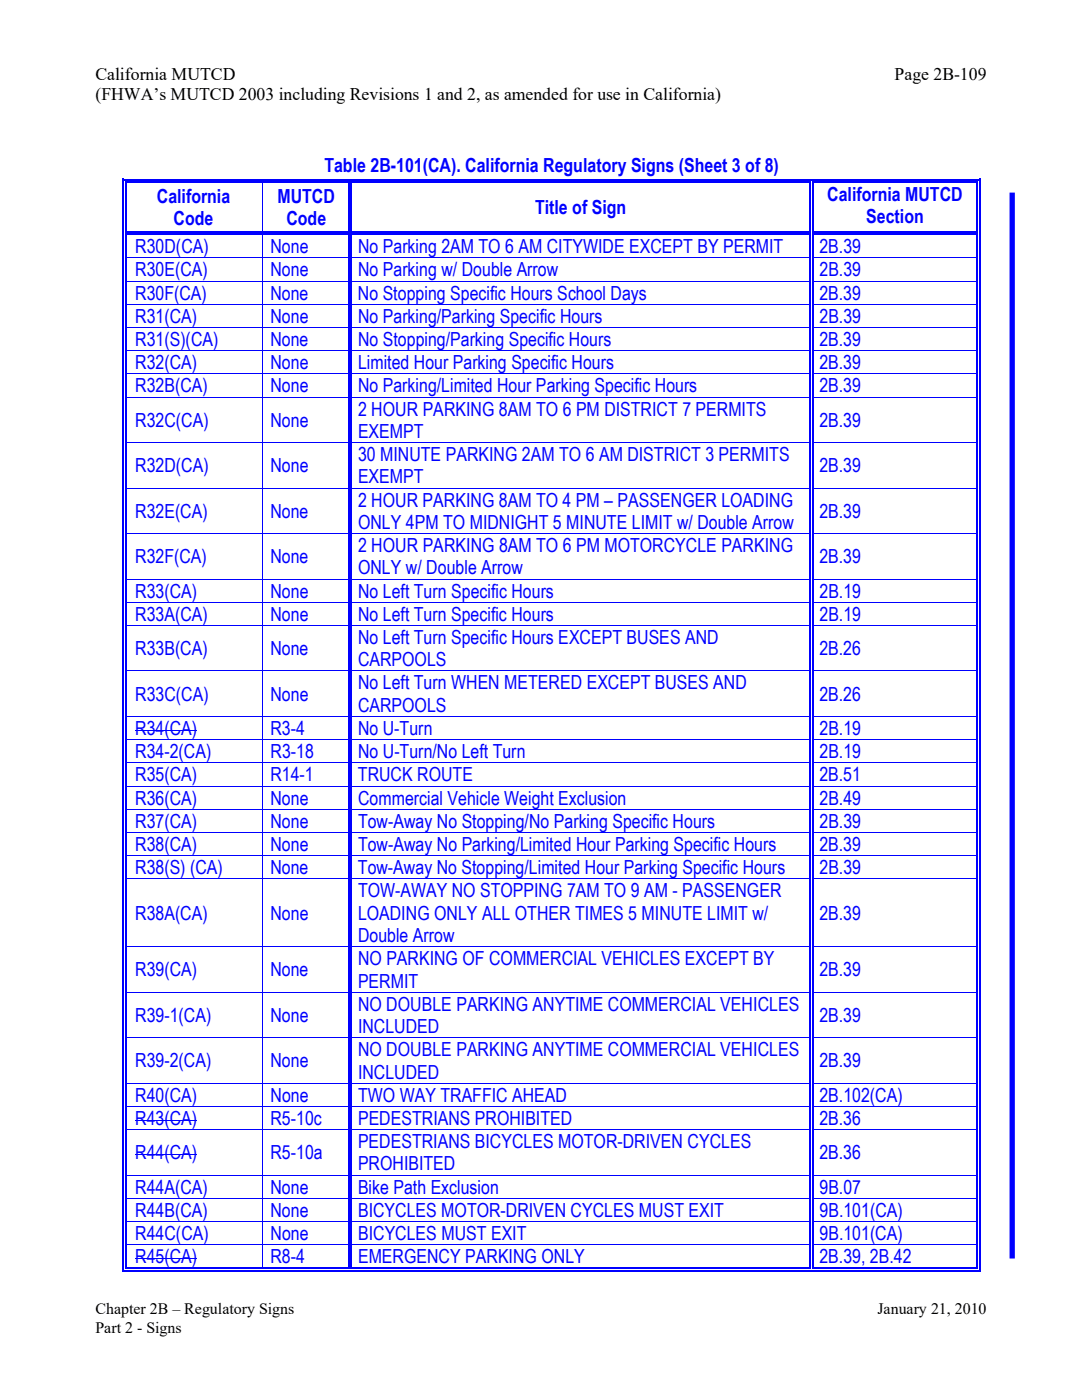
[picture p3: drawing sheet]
<svg xmlns="http://www.w3.org/2000/svg" width="216mm" height="279mm" viewBox="0 0 216 279" stroke-linecap="round" stroke-linejoin="round" font-family="sans-serif">
<defs><g id="words">
<g font-size="3.9" fill="#00f">
<text x="64.7" y="34.3">Table 2B-101(CA). California Regulatory Signs (Sheet 3 of 8)</text>
<text x="31.3" y="40.5">California</text>
<text x="55.4" y="40.5">MUTCD</text>
<text x="165.1" y="40.1">California MUTCD</text>
<text x="34.6" y="44.9">Code</text>
<text x="57.1" y="44.9">Code</text>
<text x="106.8" y="42.7">Title of Sign</text>
<text x="172.8" y="44.6">Section</text>
<text x="27" y="50.5">R30D(CA)</text>
<text x="54" y="50.5">None</text>
<text x="71.5" y="50.5">No Parking 2AM TO 6 AM CITYWIDE EXCEPT BY PERMIT</text>
<text x="163.5" y="50.5">2B.39</text>
<text x="27" y="55.2">R30E(CA)</text>
<text x="27" y="59.8">R30F(CA)</text>
<text x="54" y="59.8">None</text>
<text x="54" y="55.2">None</text>
<text x="71.4" y="59.8">No Stopping Specific Hours School Days</text>
<text x="71.4" y="55.2">No Parking w/ Double Arrow</text>
<text x="163.5" y="59.8">2B.39</text>
<text x="163.5" y="55.2">2B.39</text>
<text x="27" y="64.4">R31(CA)</text>
<text x="54" y="64.4">None</text>
<text x="71.5" y="64.4">No Parking/Parking Specific Hours</text>
<text x="163.5" y="64.4">2B.39</text>
<text x="27" y="69">R31(S)(CA)</text>
<text x="54" y="69">None</text>
<text x="71.4" y="69">No Stopping/Parking Specific Hours</text>
<text x="163.5" y="69">2B.39</text>
<text x="27" y="73.7">R32(CA)</text>
<text x="54" y="73.7">None</text>
<text x="71.4" y="73.7">Limited Hour Parking Specific Hours</text>
<text x="163.5" y="73.7">2B.39</text>
<text x="27" y="78.3">R32B(CA)</text>
<text x="54" y="78.3">None</text>
<text x="71.4" y="83">2 HOUR PARKING 8AM TO 6 PM DISTRICT 7 PERMITS</text>
<text x="71.4" y="78.3">No Parking/Limited Hour Parking Specific Hours</text>
<text x="163.5" y="78.3">2B.39</text>
<text x="27" y="85.2">R32C(CA)</text>
<text x="54" y="85.2">None</text>
<text x="71.4" y="87.4">EXEMPT</text>
<text x="163.5" y="85.2">2B.39</text>
<text x="27" y="94.3">R32D(CA)</text>
<text x="54" y="94.3">None</text>
<text x="71.4" y="92">30 MINUTE PARKING 2AM TO 6 AM DISTRICT 3 PERMITS</text>
<text x="163.5" y="94.3">2B.39</text>
<text x="71.4" y="96.5">EXEMPT</text>
<text x="71.4" y="101.1">2 HOUR PARKING 8AM TO 4 PM – PASSENGER LOADING</text>
<text x="27" y="103.3">R32E(CA)</text>
<text x="54" y="103.3">None</text>
<text x="71.4" y="105.6">ONLY 4PM TO MIDNIGHT 5 MINUTE LIMIT w/ Double Arrow</text>
<text x="163.5" y="103.3">2B.39</text>
<text x="27" y="112.4">R32F(CA)</text>
<text x="54" y="112.4">None</text>
<text x="71.4" y="110.2">2 HOUR PARKING 8AM TO 6 PM MOTORCYCLE PARKING</text>
<text x="163.5" y="112.4">2B.39</text>
<text x="27" y="119.3">R33(CA)</text>
<text x="54" y="119.3">None</text>
<text x="71.4" y="114.6">ONLY w/ Double Arrow</text>
<text x="71.5" y="119.3">No Left Turn Specific Hours</text>
<text x="163.5" y="119.3">2B.19</text>
<text x="27" y="123.9">R33A(CA)</text>
<text x="54" y="123.9">None</text>
<text x="71.5" y="123.9">No Left Turn Specific Hours</text>
<text x="163.5" y="123.9">2B.19</text>
<text x="27" y="130.7">R33B(CA)</text>
<text x="54" y="130.7">None</text>
<text x="71.4" y="128.5">No Left Turn Specific Hours EXCEPT BUSES AND</text>
<text x="163.5" y="130.7">2B.26</text>
<text x="71.4" y="133">CARPOOLS</text>
<text x="71.4" y="137.6">No Left Turn WHEN METERED EXCEPT BUSES AND</text>
<text x="27" y="139.8">R33C(CA)</text>
<text x="54" y="139.8">None</text>
<text x="71.4" y="142.1">CARPOOLS</text>
<text x="163.5" y="139.8">2B.26</text>
<text x="27" y="146.7">R34(CA)</text>
<text x="54" y="146.7">R3-4</text>
<text x="71.4" y="146.7">No U-Turn</text>
<text x="163.5" y="146.7">2B.19</text>
<text x="27" y="151.3">R34-2(CA)</text>
<text x="27" y="156">R35(CA)</text>
<text x="54" y="156">R14-1</text>
<text x="54" y="151.3">R3-18</text>
<text x="71.4" y="156">TRUCK ROUTE</text>
<text x="71.5" y="151.3">No U-Turn/No Left Turn</text>
<text x="163.5" y="156">2B.51</text>
<text x="163.5" y="151.3">2B.19</text>
<text x="27" y="160.6">R36(CA)</text>
<text x="54" y="160.6">None</text>
<text x="71.5" y="160.6">Commercial Vehicle Weight Exclusion</text>
<text x="163.5" y="160.6">2B.49</text>
<text x="27" y="165.2">R37(CA)</text>
<text x="54" y="165.2">None</text>
<text x="71.5" y="165.2">Tow-Away No Stopping/No Parking Specific Hours</text>
<text x="163.5" y="165.2">2B.39</text>
<text x="27" y="169.8">R38(CA)</text>
<text x="54" y="169.8">None</text>
<text x="71.5" y="169.8">Tow-Away No Parking/Limited Hour Parking Specific Hours</text>
<text x="163.5" y="169.8">2B.39</text>
<text x="27" y="174.5">R38(S) (CA)</text>
<text x="54" y="174.5">None</text>
<text x="71.4" y="174.5">Tow-Away No Stopping/Limited Hour Parking Specific Hours</text>
<text x="71.4" y="179.1">TOW-AWAY NO STOPPING 7AM TO 9 AM - PASSENGER</text>
<text x="163.5" y="174.5">2B.39</text>
<text x="27" y="183.5">R38A(CA)</text>
<text x="54" y="183.5">None</text>
<text x="71.4" y="183.6">LOADING ONLY ALL OTHER TIMES 5 MINUTE LIMIT w/</text>
<text x="163.5" y="183.5">2B.39</text>
<text x="71.4" y="188">Double Arrow</text>
<text x="27" y="194.9">R39(CA)</text>
<text x="54" y="194.9">None</text>
<text x="71.4" y="192.6">NO PARKING OF COMMERCIAL VEHICLES EXCEPT BY</text>
<text x="71.4" y="197.1">PERMIT</text>
<text x="163.5" y="194.9">2B.39</text>
<text x="27" y="203.9">R39-1(CA)</text>
<text x="54" y="203.9">None</text>
<text x="71.4" y="201.7">NO DOUBLE PARKING ANYTIME COMMERCIAL VEHICLES</text>
<text x="163.5" y="203.9">2B.39</text>
<text x="71.4" y="206.2">INCLUDED</text>
<text x="27" y="213">R39-2(CA)</text>
<text x="54" y="213">None</text>
<text x="71.4" y="210.8">NO DOUBLE PARKING ANYTIME COMMERCIAL VEHICLES</text>
<text x="71.4" y="215.2">INCLUDED</text>
<text x="163.5" y="213">2B.39</text>
<text x="27" y="219.9">R40(CA)</text>
<text x="54" y="219.9">None</text>
<text x="71.5" y="219.9">TWO WAY TRAFFIC AHEAD</text>
<text x="163.5" y="219.9">2B.102(CA)</text>
<text x="27" y="224.5">R43(CA)</text>
<text x="54" y="224.5">R5-10c</text>
<text x="71.4" y="224.5">PEDESTRIANS PROHIBITED</text>
<text x="163.5" y="224.5">2B.36</text>
<text x="27" y="231.4">R44(CA)</text>
<text x="54" y="231.4">R5-10a</text>
<text x="71.4" y="229.1">PEDESTRIANS BICYCLES MOTOR-DRIVEN CYCLES</text>
<text x="71.4" y="233.6">PROHIBITED</text>
<text x="163.5" y="231.4">2B.36</text>
<text x="27" y="238.2">R44A(CA)</text>
<text x="54" y="238.2">None</text>
<text x="71.4" y="238.2">Bike Path Exclusion</text>
<text x="163.5" y="238.2">9B.07</text>
<text x="27" y="242.8">R44B(CA)</text>
<text x="54" y="242.8">None</text>
<text x="71.4" y="242.8">BICYCLES MOTOR-DRIVEN CYCLES MUST EXIT</text>
<text x="163.5" y="242.8">9B.101(CA)</text>
<text x="27" y="247.5">R44C(CA)</text>
<text x="54" y="247.5">None</text>
<text x="71.5" y="247.5">BICYCLES MUST EXIT</text>
<text x="163.5" y="247.5">9B.101(CA)</text>
<text x="27" y="252.1">R45(CA)</text>
<text x="54" y="252.1">R8-4</text>
<text x="71.5" y="252.1">EMERGENCY PARKING ONLY</text>
<text x="163.5" y="252.1">2B.39, 2B.42</text>
</g>
<g font-size="3.5">
<text x="19" y="15.9">California MUTCD</text>
<text x="178.5" y="15.9">Page 2B-109</text>
<text x="19" y="20">(FHWA’s MUTCD 2003 including Revisions 1 and 2, as amended for use in California)</text>
</g>
<g font-size="3.2">
<text x="19" y="262.3">Chapter 2B – Regulatory Signs</text>
<text x="175.1" y="262.3">January 21, 2010</text>
<text x="19" y="265.9">Part 2 - Signs</text>
</g>
</g></defs>
<g fill="#00f">
<path d="M24.5 35.7h.2v.8h-.2z"/>
<path d="M24.5 35.7h.8v.3h-.8z"/>
<path d="M25 36.2h.3v.3h-.3z"/>
<path d="M25.3 35.7h.7v.3h-.7z"/>
<path d="M25.3 36.2h.7v.3h-.7z"/>
</g>
<path d="M26 35.8h26.3M26 36.3h26.3" fill="none" stroke="#00f" stroke-width=".25"/>
<g fill="#00f">
<path d="M52.3 36.5h.2z"/>
<path d="M52.3 35.7h.8v.3h-.8z"/>
<path d="M52.3 36.2h.8v.3h-.8z"/>
</g>
<path d="M53.1 35.8h16.4M53.1 36.3h16.4" fill="none" stroke="#00f" stroke-width=".25"/>
<g fill="#00f">
<path d="M70 36.5h.2z"/>
<path d="M69.5 36.5h.2z"/>
<path d="M69.5 35.7h.7v.3h-.7z"/>
<path d="M69.5 36.2h.2v.3h-.2z"/>
<path d="M70 36.2h.2v.3h-.2z"/>
</g>
<path d="M70.2 35.8h91.3M70.2 36.3h91.3" fill="none" stroke="#00f" stroke-width=".25"/>
<g fill="#00f">
<path d="M162.1 36.5h.2z"/>
<path d="M161.5 36.5h.3z"/>
<path d="M161.5 35.7h.8v.3h-.8z"/>
<path d="M161.5 36.2h.3v.3h-.3z"/>
<path d="M162.1 36.2h.2v.3h-.2z"/>
</g>
<path d="M162.3 35.8h32.6M162.3 36.3h32.6" fill="none" stroke="#00f" stroke-width=".25"/>
<g fill="#00f">
<path d="M195.4 35.7h.2v.8h-.2z"/>
<path d="M194.9 35.7h.7v.3h-.7z"/>
<path d="M194.9 36.2h.2v.3h-.2z"/>
</g>
<path d="M24.6 36.5v9.6M25.1 36.5v9.6M69.6 36.5v9.6M70.1 36.5v9.6M161.7 36.5v9.6M162.2 36.5v9.6M195 36.5v9.6M195.5 36.5v9.6" fill="none" stroke="#00f" stroke-width=".25"/>
<path d="M52.4 36.5v9.6" fill="none" stroke="#00f" stroke-width=".2"/>
<g fill="#00f">
<path d="M25 46.9h.3z"/>
<path d="M24.5 46.1h.2v.8h-.2z"/>
<path d="M25 46.1h.3v.3h-.3z"/>
<path d="M25 46.6h.3v.3h-.3z"/>
</g>
<path d="M25.3 46.2h27M25.3 46.8h27" fill="none" stroke="#00f" stroke-width=".25"/>
<g fill="#00f">
<path d="M52.3 46.9h.2z"/>
<path d="M52.3 46.1h.8v.3h-.8z"/>
<path d="M52.3 46.6h.8v.3h-.8z"/>
</g>
<path d="M53.1 46.2h16.4M53.1 46.8h16.4" fill="none" stroke="#00f" stroke-width=".25"/>
<g fill="#00f">
<path d="M70 46.9h.2z"/>
<path d="M69.5 46.9h.2z"/>
<path d="M69.5 46.1h.2v.3h-.2z"/>
<path d="M69.5 46.6h.2v.3h-.2z"/>
<path d="M70 46.1h.2v.3h-.2z"/>
<path d="M70 46.6h.2v.3h-.2z"/>
</g>
<path d="M70.2 46.2h91.3M70.2 46.8h91.3" fill="none" stroke="#00f" stroke-width=".25"/>
<g fill="#00f">
<path d="M162.1 46.9h.2z"/>
<path d="M161.5 46.9h.3z"/>
<path d="M161.5 46.1h.3v.3h-.3z"/>
<path d="M161.5 46.6h.3v.3h-.3z"/>
<path d="M162.1 46.1h.2v.3h-.2z"/>
<path d="M162.1 46.6h.2v.3h-.2z"/>
</g>
<path d="M162.3 46.2h32.6M162.3 46.8h32.6" fill="none" stroke="#00f" stroke-width=".25"/>
<g fill="#00f">
<path d="M195.4 46.9h.2z"/>
<path d="M194.9 46.9h.2z"/>
<path d="M194.9 46.1h.2v.3h-.2z"/>
<path d="M194.9 46.6h.2v.3h-.2z"/>
<path d="M195.4 46.1h.2v.8h-.2z"/>
</g>
<path d="M24.6 46.9v4.5M25.1 46.9v4.5M69.6 46.9v4.5M70.1 46.9v4.5M161.7 46.9v4.5M162.2 46.9v4.5M195 46.9v4.5M195.5 46.9v4.5" fill="none" stroke="#00f" stroke-width=".25"/>
<path d="M52.4 46.9v4.5" fill="none" stroke="#00f" stroke-width=".2"/>
<g fill="#00f">
<path d="M25 51.4h.3v.1h-.3z"/>
<path d="M24.5 51.4h.2v.1h-.2z"/>
</g>
<path d="M25.3 51.5h44.2" fill="none" stroke="#00f" stroke-width=".2"/>
<g fill="#00f">
<path d="M70 51.4h.2v.1h-.2z"/>
<path d="M69.5 51.4h.2v.1h-.2z"/>
</g>
<path d="M70.2 51.5h91.3" fill="none" stroke="#00f" stroke-width=".2"/>
<g fill="#00f">
<path d="M162.1 51.4h.2v.1h-.2z"/>
<path d="M161.5 51.4h.3v.1h-.3z"/>
</g>
<path d="M162.3 51.5h32.6" fill="none" stroke="#00f" stroke-width=".2"/>
<g fill="#00f">
<path d="M195.4 51.4h.2v.1h-.2z"/>
<path d="M194.9 51.4h.2v.1h-.2z"/>
</g>
<path d="M24.6 51.5v4.5M25.1 51.5v4.5M69.6 51.5v4.5M70.1 51.5v4.5M161.7 51.5v4.5M162.2 51.5v4.5M195 51.5v4.5M195.5 51.5v4.5" fill="none" stroke="#00f" stroke-width=".25"/>
<path d="M52.4 51.5v4.5" fill="none" stroke="#00f" stroke-width=".2"/>
<g fill="#00f">
<path d="M25 56h.3v.2h-.3z"/>
<path d="M24.5 56h.2v.2h-.2z"/>
</g>
<path d="M25.3 56.1h44.2" fill="none" stroke="#00f" stroke-width=".2"/>
<g fill="#00f">
<path d="M70 56h.2v.2h-.2z"/>
<path d="M69.5 56h.2v.2h-.2z"/>
</g>
<path d="M70.2 56.1h91.3" fill="none" stroke="#00f" stroke-width=".2"/>
<g fill="#00f">
<path d="M162.1 56h.2v.2h-.2z"/>
<path d="M161.5 56h.3v.2h-.3z"/>
</g>
<path d="M162.3 56.1h32.6" fill="none" stroke="#00f" stroke-width=".2"/>
<g fill="#00f">
<path d="M195.4 56h.2v.2h-.2z"/>
<path d="M194.9 56h.2v.2h-.2z"/>
</g>
<path d="M24.6 56.2v4.4M25.1 56.2v4.4M69.6 56.2v4.4M70.1 56.2v4.4M161.7 56.2v4.4M162.2 56.2v4.4M195 56.2v4.4M195.5 56.2v4.4" fill="none" stroke="#00f" stroke-width=".25"/>
<path d="M52.4 56.2v4.4" fill="none" stroke="#00f" stroke-width=".2"/>
<g fill="#00f">
<path d="M25 60.6h.3v.2h-.3z"/>
<path d="M24.5 60.6h.2v.2h-.2z"/>
</g>
<path d="M25.3 60.7h44.2" fill="none" stroke="#00f" stroke-width=".2"/>
<g fill="#00f">
<path d="M70 60.6h.2v.2h-.2z"/>
<path d="M69.5 60.6h.2v.2h-.2z"/>
</g>
<path d="M70.2 60.7h91.3" fill="none" stroke="#00f" stroke-width=".2"/>
<g fill="#00f">
<path d="M162.1 60.6h.2v.2h-.2z"/>
<path d="M161.5 60.6h.3v.2h-.3z"/>
</g>
<path d="M162.3 60.7h32.6" fill="none" stroke="#00f" stroke-width=".2"/>
<g fill="#00f">
<path d="M195.4 60.6h.2v.2h-.2z"/>
<path d="M194.9 60.6h.2v.2h-.2z"/>
</g>
<path d="M24.6 60.8v4.5M25.1 60.8v4.5M69.6 60.8v4.5M70.1 60.8v4.5M161.7 60.8v4.5M162.2 60.8v4.5M195 60.8v4.5M195.5 60.8v4.5" fill="none" stroke="#00f" stroke-width=".25"/>
<path d="M52.4 60.8v4.5" fill="none" stroke="#00f" stroke-width=".2"/>
<g fill="#00f">
<path d="M25 65.3h.3v.1h-.3z"/>
<path d="M24.5 65.3h.2v.1h-.2z"/>
</g>
<path d="M25.3 65.3h44.2" fill="none" stroke="#00f" stroke-width=".2"/>
<g fill="#00f">
<path d="M70 65.3h.2v.1h-.2z"/>
<path d="M69.5 65.3h.2v.1h-.2z"/>
</g>
<path d="M70.2 65.3h91.3" fill="none" stroke="#00f" stroke-width=".2"/>
<g fill="#00f">
<path d="M162.1 65.3h.2v.1h-.2z"/>
<path d="M161.5 65.3h.3v.1h-.3z"/>
</g>
<path d="M162.3 65.3h32.6" fill="none" stroke="#00f" stroke-width=".2"/>
<g fill="#00f">
<path d="M195.4 65.3h.2v.1h-.2z"/>
<path d="M194.9 65.3h.2v.1h-.2z"/>
</g>
<path d="M24.6 65.4v4.5M25.1 65.4v4.5M69.6 65.4v4.5M70.1 65.4v4.5M161.7 65.4v4.5M162.2 65.4v4.5M195 65.4v4.5M195.5 65.4v4.5" fill="none" stroke="#00f" stroke-width=".25"/>
<path d="M52.4 65.4v4.5" fill="none" stroke="#00f" stroke-width=".2"/>
<g fill="#00f">
<path d="M25 69.9h.3v.2h-.3z"/>
<path d="M24.5 69.9h.2v.2h-.2z"/>
</g>
<path d="M25.3 70h44.2" fill="none" stroke="#00f" stroke-width=".2"/>
<g fill="#00f">
<path d="M70 69.9h.2v.2h-.2z"/>
<path d="M69.5 69.9h.2v.2h-.2z"/>
</g>
<path d="M70.2 70h91.3" fill="none" stroke="#00f" stroke-width=".2"/>
<g fill="#00f">
<path d="M162.1 69.9h.2v.2h-.2z"/>
<path d="M161.5 69.9h.3v.2h-.3z"/>
</g>
<path d="M162.3 70h32.6" fill="none" stroke="#00f" stroke-width=".2"/>
<g fill="#00f">
<path d="M195.4 69.9h.2v.2h-.2z"/>
<path d="M194.9 69.9h.2v.2h-.2z"/>
</g>
<path d="M24.6 70.1v4.4M25.1 70.1v4.4M69.6 70.1v4.4M70.1 70.1v4.4M161.7 70.1v4.4M162.2 70.1v4.4M195 70.1v4.4M195.5 70.1v4.4" fill="none" stroke="#00f" stroke-width=".25"/>
<path d="M52.4 70.1v4.4" fill="none" stroke="#00f" stroke-width=".2"/>
<g fill="#00f">
<path d="M25 74.5h.3v.2h-.3z"/>
<path d="M24.5 74.5h.2v.2h-.2z"/>
</g>
<path d="M25.3 74.6h44.2" fill="none" stroke="#00f" stroke-width=".2"/>
<g fill="#00f">
<path d="M70 74.5h.2v.2h-.2z"/>
<path d="M69.5 74.5h.2v.2h-.2z"/>
</g>
<path d="M70.2 74.6h91.3" fill="none" stroke="#00f" stroke-width=".2"/>
<g fill="#00f">
<path d="M162.1 74.5h.2v.2h-.2z"/>
<path d="M161.5 74.5h.3v.2h-.3z"/>
</g>
<path d="M162.3 74.6h32.6" fill="none" stroke="#00f" stroke-width=".2"/>
<g fill="#00f">
<path d="M195.4 74.5h.2v.2h-.2z"/>
<path d="M194.9 74.5h.2v.2h-.2z"/>
</g>
<path d="M24.6 74.7v4.5M25.1 74.7v4.5M69.6 74.7v4.5M70.1 74.7v4.5M161.7 74.7v4.5M162.2 74.7v4.5M195 74.7v4.5M195.5 74.7v4.5" fill="none" stroke="#00f" stroke-width=".25"/>
<path d="M52.4 74.7v4.5" fill="none" stroke="#00f" stroke-width=".2"/>
<g fill="#00f">
<path d="M25 79.2h.3v.1h-.3z"/>
<path d="M24.5 79.2h.2v.1h-.2z"/>
</g>
<path d="M25.3 79.2h44.2" fill="none" stroke="#00f" stroke-width=".2"/>
<g fill="#00f">
<path d="M70 79.2h.2v.1h-.2z"/>
<path d="M69.5 79.2h.2v.1h-.2z"/>
</g>
<path d="M70.2 79.2h91.3" fill="none" stroke="#00f" stroke-width=".2"/>
<g fill="#00f">
<path d="M162.1 79.2h.2v.1h-.2z"/>
<path d="M161.5 79.2h.3v.1h-.3z"/>
</g>
<path d="M162.3 79.2h32.6" fill="none" stroke="#00f" stroke-width=".2"/>
<g fill="#00f">
<path d="M195.4 79.2h.2v.1h-.2z"/>
<path d="M194.9 79.2h.2v.1h-.2z"/>
</g>
<path d="M24.6 79.3v8.9M25.1 79.3v8.9M69.6 79.3v8.9M70.1 79.3v8.9M161.7 79.3v8.9M162.2 79.3v8.9M195 79.3v8.9M195.5 79.3v8.9" fill="none" stroke="#00f" stroke-width=".25"/>
<path d="M52.4 79.3v8.9" fill="none" stroke="#00f" stroke-width=".2"/>
<g fill="#00f">
<path d="M25 88.2h.3v.2h-.3z"/>
<path d="M24.5 88.2h.2v.2h-.2z"/>
</g>
<path d="M25.3 88.3h44.2" fill="none" stroke="#00f" stroke-width=".2"/>
<g fill="#00f">
<path d="M70 88.2h.2v.2h-.2z"/>
<path d="M69.5 88.2h.2v.2h-.2z"/>
</g>
<path d="M70.2 88.3h91.3" fill="none" stroke="#00f" stroke-width=".2"/>
<g fill="#00f">
<path d="M162.1 88.2h.2v.2h-.2z"/>
<path d="M161.5 88.2h.3v.2h-.3z"/>
</g>
<path d="M162.3 88.3h32.6" fill="none" stroke="#00f" stroke-width=".2"/>
<g fill="#00f">
<path d="M195.4 88.2h.2v.2h-.2z"/>
<path d="M194.9 88.2h.2v.2h-.2z"/>
</g>
<path d="M24.6 88.4v8.9M25.1 88.4v8.9M69.6 88.4v8.9M70.1 88.4v8.9M161.7 88.4v8.9M162.2 88.4v8.9M195 88.4v8.9M195.5 88.4v8.9" fill="none" stroke="#00f" stroke-width=".25"/>
<path d="M52.4 88.4v8.9" fill="none" stroke="#00f" stroke-width=".2"/>
<g fill="#00f">
<path d="M25 97.3h.3v.2h-.3z"/>
<path d="M24.5 97.3h.2v.2h-.2z"/>
</g>
<path d="M25.3 97.4h44.2" fill="none" stroke="#00f" stroke-width=".2"/>
<g fill="#00f">
<path d="M70 97.3h.2v.2h-.2z"/>
<path d="M69.5 97.3h.2v.2h-.2z"/>
</g>
<path d="M70.2 97.4h91.3" fill="none" stroke="#00f" stroke-width=".2"/>
<g fill="#00f">
<path d="M162.1 97.3h.2v.2h-.2z"/>
<path d="M161.5 97.3h.3v.2h-.3z"/>
</g>
<path d="M162.3 97.4h32.6" fill="none" stroke="#00f" stroke-width=".2"/>
<g fill="#00f">
<path d="M195.4 97.3h.2v.2h-.2z"/>
<path d="M194.9 97.3h.2v.2h-.2z"/>
</g>
<path d="M24.6 97.5v8.9M25.1 97.5v8.9M69.6 97.5v8.9M70.1 97.5v8.9M161.7 97.5v8.9M162.2 97.5v8.9M195 97.5v8.9M195.5 97.5v8.9" fill="none" stroke="#00f" stroke-width=".25"/>
<path d="M52.4 97.5v8.9" fill="none" stroke="#00f" stroke-width=".2"/>
<g fill="#00f">
<path d="M25 106.4h.3v.2h-.3z"/>
<path d="M24.5 106.4h.2v.2h-.2z"/>
</g>
<path d="M25.3 106.5h44.2" fill="none" stroke="#00f" stroke-width=".2"/>
<g fill="#00f">
<path d="M70 106.4h.2v.2h-.2z"/>
<path d="M69.5 106.4h.2v.2h-.2z"/>
</g>
<path d="M70.2 106.5h91.3" fill="none" stroke="#00f" stroke-width=".2"/>
<g fill="#00f">
<path d="M162.1 106.4h.2v.2h-.2z"/>
<path d="M161.5 106.4h.3v.2h-.3z"/>
</g>
<path d="M162.3 106.5h32.6" fill="none" stroke="#00f" stroke-width=".2"/>
<g fill="#00f">
<path d="M195.4 106.4h.2v.2h-.2z"/>
<path d="M194.9 106.4h.2v.2h-.2z"/>
</g>
<path d="M24.6 106.6v8.9M25.1 106.6v8.9M69.6 106.6v8.9M70.1 106.6v8.9M161.7 106.6v8.9M162.2 106.6v8.9M195 106.6v8.9M195.5 106.6v8.9" fill="none" stroke="#00f" stroke-width=".25"/>
<path d="M52.4 106.6v8.9" fill="none" stroke="#00f" stroke-width=".2"/>
<g fill="#00f">
<path d="M25 115.5h.3v.2h-.3z"/>
<path d="M24.5 115.5h.2v.2h-.2z"/>
</g>
<path d="M25.3 115.6h44.2" fill="none" stroke="#00f" stroke-width=".2"/>
<g fill="#00f">
<path d="M70 115.5h.2v.2h-.2z"/>
<path d="M69.5 115.5h.2v.2h-.2z"/>
</g>
<path d="M70.2 115.6h91.3" fill="none" stroke="#00f" stroke-width=".2"/>
<g fill="#00f">
<path d="M162.1 115.5h.2v.2h-.2z"/>
<path d="M161.5 115.5h.3v.2h-.3z"/>
</g>
<path d="M162.3 115.6h32.6" fill="none" stroke="#00f" stroke-width=".2"/>
<g fill="#00f">
<path d="M195.4 115.5h.2v.2h-.2z"/>
<path d="M194.9 115.5h.2v.2h-.2z"/>
</g>
<path d="M24.6 115.7v4.4M25.1 115.7v4.4M69.6 115.7v4.4M70.1 115.7v4.4M161.7 115.7v4.4M162.2 115.7v4.4M195 115.7v4.4M195.5 115.7v4.4" fill="none" stroke="#00f" stroke-width=".25"/>
<path d="M52.4 115.7v4.4" fill="none" stroke="#00f" stroke-width=".2"/>
<g fill="#00f">
<path d="M25 120.1h.3v.2h-.3z"/>
<path d="M24.5 120.1h.2v.2h-.2z"/>
</g>
<path d="M25.3 120.2h44.2" fill="none" stroke="#00f" stroke-width=".2"/>
<g fill="#00f">
<path d="M70 120.1h.2v.2h-.2z"/>
<path d="M69.5 120.1h.2v.2h-.2z"/>
</g>
<path d="M70.2 120.2h91.3" fill="none" stroke="#00f" stroke-width=".2"/>
<g fill="#00f">
<path d="M162.1 120.1h.2v.2h-.2z"/>
<path d="M161.5 120.1h.3v.2h-.3z"/>
</g>
<path d="M162.3 120.2h32.6" fill="none" stroke="#00f" stroke-width=".2"/>
<g fill="#00f">
<path d="M195.4 120.1h.2v.2h-.2z"/>
<path d="M194.9 120.1h.2v.2h-.2z"/>
</g>
<path d="M24.6 120.3v4.4M25.1 120.3v4.4M69.6 120.3v4.4M70.1 120.3v4.4M161.7 120.3v4.4M162.2 120.3v4.4M195 120.3v4.4M195.5 120.3v4.4" fill="none" stroke="#00f" stroke-width=".25"/>
<path d="M52.4 120.3v4.4" fill="none" stroke="#00f" stroke-width=".2"/>
<g fill="#00f">
<path d="M25 124.7h.3v.2h-.3z"/>
<path d="M24.5 124.7h.2v.2h-.2z"/>
</g>
<path d="M25.3 124.8h44.2" fill="none" stroke="#00f" stroke-width=".2"/>
<g fill="#00f">
<path d="M70 124.7h.2v.2h-.2z"/>
<path d="M69.5 124.7h.2v.2h-.2z"/>
</g>
<path d="M70.2 124.8h91.3" fill="none" stroke="#00f" stroke-width=".2"/>
<g fill="#00f">
<path d="M162.1 124.7h.2v.2h-.2z"/>
<path d="M161.5 124.7h.3v.2h-.3z"/>
</g>
<path d="M162.3 124.8h32.6" fill="none" stroke="#00f" stroke-width=".2"/>
<g fill="#00f">
<path d="M195.4 124.7h.2v.2h-.2z"/>
<path d="M194.9 124.7h.2v.2h-.2z"/>
</g>
<path d="M24.6 124.9v8.9M25.1 124.9v8.9M69.6 124.9v8.9M70.1 124.9v8.9M161.7 124.9v8.9M162.2 124.9v8.9M195 124.9v8.9M195.5 124.9v8.9" fill="none" stroke="#00f" stroke-width=".25"/>
<path d="M52.4 124.9v8.9" fill="none" stroke="#00f" stroke-width=".2"/>
<g fill="#00f">
<path d="M25 133.8h.3v.2h-.3z"/>
<path d="M24.5 133.8h.2v.2h-.2z"/>
</g>
<path d="M25.3 133.9h44.2" fill="none" stroke="#00f" stroke-width=".2"/>
<g fill="#00f">
<path d="M70 133.8h.2v.2h-.2z"/>
<path d="M69.5 133.8h.2v.2h-.2z"/>
</g>
<path d="M70.2 133.9h91.3" fill="none" stroke="#00f" stroke-width=".2"/>
<g fill="#00f">
<path d="M162.1 133.8h.2v.2h-.2z"/>
<path d="M161.5 133.8h.3v.2h-.3z"/>
</g>
<path d="M162.3 133.9h32.6" fill="none" stroke="#00f" stroke-width=".2"/>
<g fill="#00f">
<path d="M195.4 133.8h.2v.2h-.2z"/>
<path d="M194.9 133.8h.2v.2h-.2z"/>
</g>
<path d="M24.6 134v8.9M25.1 134v8.9M69.6 134v8.9M70.1 134v8.9M161.7 134v8.9M162.2 134v8.9M195 134v8.9M195.5 134v8.9" fill="none" stroke="#00f" stroke-width=".25"/>
<path d="M52.4 134v8.9M27 145.8h12.3" fill="none" stroke="#00f" stroke-width=".2"/>
<g fill="#00f">
<path d="M25 142.9h.3v.2h-.3z"/>
<path d="M24.5 142.9h.2v.2h-.2z"/>
</g>
<path d="M25.3 143h44.2" fill="none" stroke="#00f" stroke-width=".2"/>
<g fill="#00f">
<path d="M70 142.9h.2v.2h-.2z"/>
<path d="M69.5 142.9h.2v.2h-.2z"/>
</g>
<path d="M70.2 143h91.3" fill="none" stroke="#00f" stroke-width=".2"/>
<g fill="#00f">
<path d="M162.1 142.9h.2v.2h-.2z"/>
<path d="M161.5 142.9h.3v.2h-.3z"/>
</g>
<path d="M162.3 143h32.6" fill="none" stroke="#00f" stroke-width=".2"/>
<g fill="#00f">
<path d="M195.4 142.9h.2v.2h-.2z"/>
<path d="M194.9 142.9h.2v.2h-.2z"/>
</g>
<path d="M24.6 143.1v4.4M25.1 143.1v4.4M69.6 143.1v4.4M70.1 143.1v4.4M161.7 143.1v4.4M162.2 143.1v4.4M195 143.1v4.4M195.5 143.1v4.4" fill="none" stroke="#00f" stroke-width=".25"/>
<path d="M52.4 143.1v4.4" fill="none" stroke="#00f" stroke-width=".2"/>
<g fill="#00f">
<path d="M25 147.5h.3v.2h-.3z"/>
<path d="M24.5 147.5h.2v.2h-.2z"/>
</g>
<path d="M25.3 147.6h44.2" fill="none" stroke="#00f" stroke-width=".2"/>
<g fill="#00f">
<path d="M70 147.5h.2v.2h-.2z"/>
<path d="M69.5 147.5h.2v.2h-.2z"/>
</g>
<path d="M70.2 147.6h91.3" fill="none" stroke="#00f" stroke-width=".2"/>
<g fill="#00f">
<path d="M162.1 147.5h.2v.2h-.2z"/>
<path d="M161.5 147.5h.3v.2h-.3z"/>
</g>
<path d="M162.3 147.6h32.6" fill="none" stroke="#00f" stroke-width=".2"/>
<g fill="#00f">
<path d="M195.4 147.5h.2v.2h-.2z"/>
<path d="M194.9 147.5h.2v.2h-.2z"/>
</g>
<path d="M24.6 147.7v4.5M25.1 147.7v4.5M69.6 147.7v4.5M70.1 147.7v4.5M161.7 147.7v4.5M162.2 147.7v4.5M195 147.7v4.5M195.5 147.7v4.5" fill="none" stroke="#00f" stroke-width=".25"/>
<path d="M52.4 147.7v4.5" fill="none" stroke="#00f" stroke-width=".2"/>
<g fill="#00f">
<path d="M25 152.2h.3v.1h-.3z"/>
<path d="M24.5 152.2h.2v.1h-.2z"/>
</g>
<path d="M25.3 152.3h44.2" fill="none" stroke="#00f" stroke-width=".2"/>
<g fill="#00f">
<path d="M70 152.2h.2v.1h-.2z"/>
<path d="M69.5 152.2h.2v.1h-.2z"/>
</g>
<path d="M70.2 152.3h91.3" fill="none" stroke="#00f" stroke-width=".2"/>
<g fill="#00f">
<path d="M162.1 152.2h.2v.1h-.2z"/>
<path d="M161.5 152.2h.3v.1h-.3z"/>
</g>
<path d="M162.3 152.3h32.6" fill="none" stroke="#00f" stroke-width=".2"/>
<g fill="#00f">
<path d="M195.4 152.2h.2v.1h-.2z"/>
<path d="M194.9 152.2h.2v.1h-.2z"/>
</g>
<path d="M24.6 152.3v4.5M25.1 152.3v4.5M69.6 152.3v4.5M70.1 152.3v4.5M161.7 152.3v4.5M162.2 152.3v4.5M195 152.3v4.5M195.5 152.3v4.5" fill="none" stroke="#00f" stroke-width=".25"/>
<path d="M52.4 152.3v4.5" fill="none" stroke="#00f" stroke-width=".2"/>
<g fill="#00f">
<path d="M25 156.8h.3v.2h-.3z"/>
<path d="M24.5 156.8h.2v.2h-.2z"/>
</g>
<path d="M25.3 156.9h44.2" fill="none" stroke="#00f" stroke-width=".2"/>
<g fill="#00f">
<path d="M70 156.8h.2v.2h-.2z"/>
<path d="M69.5 156.8h.2v.2h-.2z"/>
</g>
<path d="M70.2 156.9h91.3" fill="none" stroke="#00f" stroke-width=".2"/>
<g fill="#00f">
<path d="M162.1 156.8h.2v.2h-.2z"/>
<path d="M161.5 156.8h.3v.2h-.3z"/>
</g>
<path d="M162.3 156.9h32.6" fill="none" stroke="#00f" stroke-width=".2"/>
<g fill="#00f">
<path d="M195.4 156.8h.2v.2h-.2z"/>
<path d="M194.9 156.8h.2v.2h-.2z"/>
</g>
<path d="M24.6 157v4.4M25.1 157v4.4M69.6 157v4.4M70.1 157v4.4M161.7 157v4.4M162.2 157v4.4M195 157v4.4M195.5 157v4.4" fill="none" stroke="#00f" stroke-width=".25"/>
<path d="M52.4 157v4.4" fill="none" stroke="#00f" stroke-width=".2"/>
<g fill="#00f">
<path d="M25 161.4h.3v.2h-.3z"/>
<path d="M24.5 161.4h.2v.2h-.2z"/>
</g>
<path d="M25.3 161.5h44.2" fill="none" stroke="#00f" stroke-width=".2"/>
<g fill="#00f">
<path d="M70 161.4h.2v.2h-.2z"/>
<path d="M69.5 161.4h.2v.2h-.2z"/>
</g>
<path d="M70.2 161.5h91.3" fill="none" stroke="#00f" stroke-width=".2"/>
<g fill="#00f">
<path d="M162.1 161.4h.2v.2h-.2z"/>
<path d="M161.5 161.4h.3v.2h-.3z"/>
</g>
<path d="M162.3 161.5h32.6" fill="none" stroke="#00f" stroke-width=".2"/>
<g fill="#00f">
<path d="M195.4 161.4h.2v.2h-.2z"/>
<path d="M194.9 161.4h.2v.2h-.2z"/>
</g>
<path d="M24.6 161.6v4.5M25.1 161.6v4.5M69.6 161.6v4.5M70.1 161.6v4.5M161.7 161.6v4.5M162.2 161.6v4.5M195 161.6v4.5M195.5 161.6v4.5" fill="none" stroke="#00f" stroke-width=".25"/>
<path d="M52.4 161.6v4.5" fill="none" stroke="#00f" stroke-width=".2"/>
<g fill="#00f">
<path d="M25 166.1h.3v.1h-.3z"/>
<path d="M24.5 166.1h.2v.1h-.2z"/>
</g>
<path d="M25.3 166.1h44.2" fill="none" stroke="#00f" stroke-width=".2"/>
<g fill="#00f">
<path d="M70 166.1h.2v.1h-.2z"/>
<path d="M69.5 166.1h.2v.1h-.2z"/>
</g>
<path d="M70.2 166.1h91.3" fill="none" stroke="#00f" stroke-width=".2"/>
<g fill="#00f">
<path d="M162.1 166.1h.2v.1h-.2z"/>
<path d="M161.5 166.1h.3v.1h-.3z"/>
</g>
<path d="M162.3 166.1h32.6" fill="none" stroke="#00f" stroke-width=".2"/>
<g fill="#00f">
<path d="M195.4 166.1h.2v.1h-.2z"/>
<path d="M194.9 166.1h.2v.1h-.2z"/>
</g>
<path d="M24.6 166.2v4.5M25.1 166.2v4.5M69.6 166.2v4.5M70.1 166.2v4.5M161.7 166.2v4.5M162.2 166.2v4.5M195 166.2v4.5M195.5 166.2v4.5" fill="none" stroke="#00f" stroke-width=".25"/>
<path d="M52.4 166.2v4.5" fill="none" stroke="#00f" stroke-width=".2"/>
<g fill="#00f">
<path d="M25 170.7h.3v.2h-.3z"/>
<path d="M24.5 170.7h.2v.2h-.2z"/>
</g>
<path d="M25.3 170.8h44.2" fill="none" stroke="#00f" stroke-width=".2"/>
<g fill="#00f">
<path d="M70 170.7h.2v.2h-.2z"/>
<path d="M69.5 170.7h.2v.2h-.2z"/>
</g>
<path d="M70.2 170.8h91.3" fill="none" stroke="#00f" stroke-width=".2"/>
<g fill="#00f">
<path d="M162.1 170.7h.2v.2h-.2z"/>
<path d="M161.5 170.7h.3v.2h-.3z"/>
</g>
<path d="M162.3 170.8h32.6" fill="none" stroke="#00f" stroke-width=".2"/>
<g fill="#00f">
<path d="M195.4 170.7h.2v.2h-.2z"/>
<path d="M194.9 170.7h.2v.2h-.2z"/>
</g>
<path d="M24.6 170.9v4.4M25.1 170.9v4.4M69.6 170.9v4.4M70.1 170.9v4.4M161.7 170.9v4.4M162.2 170.9v4.4M195 170.9v4.4M195.5 170.9v4.4" fill="none" stroke="#00f" stroke-width=".25"/>
<path d="M52.4 170.9v4.4" fill="none" stroke="#00f" stroke-width=".2"/>
<g fill="#00f">
<path d="M25 175.3h.3v.2h-.3z"/>
<path d="M24.5 175.3h.2v.2h-.2z"/>
</g>
<path d="M25.3 175.4h44.2" fill="none" stroke="#00f" stroke-width=".2"/>
<g fill="#00f">
<path d="M70 175.3h.2v.2h-.2z"/>
<path d="M69.5 175.3h.2v.2h-.2z"/>
</g>
<path d="M70.2 175.4h91.3" fill="none" stroke="#00f" stroke-width=".2"/>
<g fill="#00f">
<path d="M162.1 175.3h.2v.2h-.2z"/>
<path d="M161.5 175.3h.3v.2h-.3z"/>
</g>
<path d="M162.3 175.4h32.6" fill="none" stroke="#00f" stroke-width=".2"/>
<g fill="#00f">
<path d="M195.4 175.3h.2v.2h-.2z"/>
<path d="M194.9 175.3h.2v.2h-.2z"/>
</g>
<path d="M24.6 175.5v13.3M25.1 175.5v13.3M69.6 175.5v13.3M70.1 175.5v13.3M161.7 175.5v13.3M162.2 175.5v13.3M195 175.5v13.3M195.5 175.5v13.3" fill="none" stroke="#00f" stroke-width=".25"/>
<path d="M52.4 175.5v13.3" fill="none" stroke="#00f" stroke-width=".2"/>
<g fill="#00f">
<path d="M25 188.8h.3v.2h-.3z"/>
<path d="M24.5 188.8h.2v.2h-.2z"/>
</g>
<path d="M25.3 188.9h44.2" fill="none" stroke="#00f" stroke-width=".2"/>
<g fill="#00f">
<path d="M70 188.8h.2v.2h-.2z"/>
<path d="M69.5 188.8h.2v.2h-.2z"/>
</g>
<path d="M70.2 188.9h91.3" fill="none" stroke="#00f" stroke-width=".2"/>
<g fill="#00f">
<path d="M162.1 188.8h.2v.2h-.2z"/>
<path d="M161.5 188.8h.3v.2h-.3z"/>
</g>
<path d="M162.3 188.9h32.6" fill="none" stroke="#00f" stroke-width=".2"/>
<g fill="#00f">
<path d="M195.4 188.8h.2v.2h-.2z"/>
<path d="M194.9 188.8h.2v.2h-.2z"/>
</g>
<path d="M24.6 189v8.9M25.1 189v8.9M69.6 189v8.9M70.1 189v8.9M161.7 189v8.9M162.2 189v8.9M195 189v8.9M195.5 189v8.9" fill="none" stroke="#00f" stroke-width=".25"/>
<path d="M52.4 189v8.9" fill="none" stroke="#00f" stroke-width=".2"/>
<g fill="#00f">
<path d="M25 197.9h.3v.2h-.3z"/>
<path d="M24.5 197.9h.2v.2h-.2z"/>
</g>
<path d="M25.3 198h44.2" fill="none" stroke="#00f" stroke-width=".2"/>
<g fill="#00f">
<path d="M70 197.9h.2v.2h-.2z"/>
<path d="M69.5 197.9h.2v.2h-.2z"/>
</g>
<path d="M70.2 198h91.3" fill="none" stroke="#00f" stroke-width=".2"/>
<g fill="#00f">
<path d="M162.1 197.9h.2v.2h-.2z"/>
<path d="M161.5 197.9h.3v.2h-.3z"/>
</g>
<path d="M162.3 198h32.6" fill="none" stroke="#00f" stroke-width=".2"/>
<g fill="#00f">
<path d="M195.4 197.9h.2v.2h-.2z"/>
<path d="M194.9 197.9h.2v.2h-.2z"/>
</g>
<path d="M24.6 198.1v8.9M25.1 198.1v8.9M69.6 198.1v8.9M70.1 198.1v8.9M161.7 198.1v8.9M162.2 198.1v8.9M195 198.1v8.9M195.5 198.1v8.9" fill="none" stroke="#00f" stroke-width=".25"/>
<path d="M52.4 198.1v8.9" fill="none" stroke="#00f" stroke-width=".2"/>
<g fill="#00f">
<path d="M25 207h.3v.2h-.3z"/>
<path d="M24.5 207h.2v.2h-.2z"/>
</g>
<path d="M25.3 207.1h44.2" fill="none" stroke="#00f" stroke-width=".2"/>
<g fill="#00f">
<path d="M70 207h.2v.2h-.2z"/>
<path d="M69.5 207h.2v.2h-.2z"/>
</g>
<path d="M70.2 207.1h91.3" fill="none" stroke="#00f" stroke-width=".2"/>
<g fill="#00f">
<path d="M162.1 207h.2v.2h-.2z"/>
<path d="M161.5 207h.3v.2h-.3z"/>
</g>
<path d="M162.3 207.1h32.6" fill="none" stroke="#00f" stroke-width=".2"/>
<g fill="#00f">
<path d="M195.4 207h.2v.2h-.2z"/>
<path d="M194.9 207h.2v.2h-.2z"/>
</g>
<path d="M24.6 207.2v8.9M25.1 207.2v8.9M69.6 207.2v8.9M70.1 207.2v8.9M161.7 207.2v8.9M162.2 207.2v8.9M195 207.2v8.9M195.5 207.2v8.9" fill="none" stroke="#00f" stroke-width=".25"/>
<path d="M52.4 207.2v8.9" fill="none" stroke="#00f" stroke-width=".2"/>
<g fill="#00f">
<path d="M25 216.1h.3v.2h-.3z"/>
<path d="M24.5 216.1h.2v.2h-.2z"/>
</g>
<path d="M25.3 216.2h44.2" fill="none" stroke="#00f" stroke-width=".2"/>
<g fill="#00f">
<path d="M70 216.1h.2v.2h-.2z"/>
<path d="M69.5 216.1h.2v.2h-.2z"/>
</g>
<path d="M70.2 216.2h91.3" fill="none" stroke="#00f" stroke-width=".2"/>
<g fill="#00f">
<path d="M162.1 216.1h.2v.2h-.2z"/>
<path d="M161.5 216.1h.3v.2h-.3z"/>
</g>
<path d="M162.3 216.2h32.6" fill="none" stroke="#00f" stroke-width=".2"/>
<g fill="#00f">
<path d="M195.4 216.1h.2v.2h-.2z"/>
<path d="M194.9 216.1h.2v.2h-.2z"/>
</g>
<path d="M24.6 216.3v4.4M25.1 216.3v4.4M69.6 216.3v4.4M70.1 216.3v4.4M161.7 216.3v4.4M162.2 216.3v4.4M195 216.3v4.4M195.5 216.3v4.4" fill="none" stroke="#00f" stroke-width=".25"/>
<path d="M52.4 216.3v4.4M27 223.6h12.3" fill="none" stroke="#00f" stroke-width=".2"/>
<g fill="#00f">
<path d="M25 220.7h.3v.2h-.3z"/>
<path d="M24.5 220.7h.2v.2h-.2z"/>
</g>
<path d="M25.3 220.8h44.2" fill="none" stroke="#00f" stroke-width=".2"/>
<g fill="#00f">
<path d="M70 220.7h.2v.2h-.2z"/>
<path d="M69.5 220.7h.2v.2h-.2z"/>
</g>
<path d="M70.2 220.8h91.3" fill="none" stroke="#00f" stroke-width=".2"/>
<g fill="#00f">
<path d="M162.1 220.7h.2v.2h-.2z"/>
<path d="M161.5 220.7h.3v.2h-.3z"/>
</g>
<path d="M162.3 220.8h32.6" fill="none" stroke="#00f" stroke-width=".2"/>
<g fill="#00f">
<path d="M195.4 220.7h.2v.2h-.2z"/>
<path d="M194.9 220.7h.2v.2h-.2z"/>
</g>
<path d="M24.6 220.9v4.4M25.1 220.9v4.4M69.6 220.9v4.4M70.1 220.9v4.4M161.7 220.9v4.4M162.2 220.9v4.4M195 220.9v4.4M195.5 220.9v4.4" fill="none" stroke="#00f" stroke-width=".25"/>
<path d="M27 230.5h12.3M52.4 220.9v4.4" fill="none" stroke="#00f" stroke-width=".2"/>
<g fill="#00f">
<path d="M25 225.3h.3v.2h-.3z"/>
<path d="M24.5 225.3h.2v.2h-.2z"/>
</g>
<path d="M25.3 225.4h44.2" fill="none" stroke="#00f" stroke-width=".2"/>
<g fill="#00f">
<path d="M70 225.3h.2v.2h-.2z"/>
<path d="M69.5 225.3h.2v.2h-.2z"/>
</g>
<path d="M70.2 225.4h91.3" fill="none" stroke="#00f" stroke-width=".2"/>
<g fill="#00f">
<path d="M162.1 225.3h.2v.2h-.2z"/>
<path d="M161.5 225.3h.3v.2h-.3z"/>
</g>
<path d="M162.3 225.4h32.6" fill="none" stroke="#00f" stroke-width=".2"/>
<g fill="#00f">
<path d="M195.4 225.3h.2v.2h-.2z"/>
<path d="M194.9 225.3h.2v.2h-.2z"/>
</g>
<path d="M24.6 225.5v8.9M25.1 225.5v8.9M69.6 225.5v8.9M70.1 225.5v8.9M161.7 225.5v8.9M162.2 225.5v8.9M195 225.5v8.9M195.5 225.5v8.9" fill="none" stroke="#00f" stroke-width=".25"/>
<path d="M52.4 225.5v8.9" fill="none" stroke="#00f" stroke-width=".2"/>
<g fill="#00f">
<path d="M25 234.4h.3v.2h-.3z"/>
<path d="M24.5 234.4h.2v.2h-.2z"/>
</g>
<path d="M25.3 234.5h44.2" fill="none" stroke="#00f" stroke-width=".2"/>
<g fill="#00f">
<path d="M70 234.4h.2v.2h-.2z"/>
<path d="M69.5 234.4h.2v.2h-.2z"/>
</g>
<path d="M70.2 234.5h91.3" fill="none" stroke="#00f" stroke-width=".2"/>
<g fill="#00f">
<path d="M162.1 234.4h.2v.2h-.2z"/>
<path d="M161.5 234.4h.3v.2h-.3z"/>
</g>
<path d="M162.3 234.5h32.6" fill="none" stroke="#00f" stroke-width=".2"/>
<g fill="#00f">
<path d="M195.4 234.4h.2v.2h-.2z"/>
<path d="M194.9 234.4h.2v.2h-.2z"/>
</g>
<path d="M24.6 234.6v4.5M25.1 234.6v4.5M69.6 234.6v4.5M70.1 234.6v4.5M161.7 234.6v4.5M162.2 234.6v4.5M195 234.6v4.5M195.5 234.6v4.5" fill="none" stroke="#00f" stroke-width=".25"/>
<path d="M52.4 234.6v4.5" fill="none" stroke="#00f" stroke-width=".2"/>
<g fill="#00f">
<path d="M25 239.1h.3v.1h-.3z"/>
<path d="M24.5 239.1h.2v.1h-.2z"/>
</g>
<path d="M25.3 239.1h44.2" fill="none" stroke="#00f" stroke-width=".2"/>
<g fill="#00f">
<path d="M70 239.1h.2v.1h-.2z"/>
<path d="M69.5 239.1h.2v.1h-.2z"/>
</g>
<path d="M70.2 239.1h91.3" fill="none" stroke="#00f" stroke-width=".2"/>
<g fill="#00f">
<path d="M162.1 239.1h.2v.1h-.2z"/>
<path d="M161.5 239.1h.3v.1h-.3z"/>
</g>
<path d="M162.3 239.1h32.6" fill="none" stroke="#00f" stroke-width=".2"/>
<g fill="#00f">
<path d="M195.4 239.1h.2v.1h-.2z"/>
<path d="M194.9 239.1h.2v.1h-.2z"/>
</g>
<path d="M24.6 239.2v4.5M25.1 239.2v4.5M69.6 239.2v4.5M70.1 239.2v4.5M161.7 239.2v4.5M162.2 239.2v4.5M195 239.2v4.5M195.5 239.2v4.5" fill="none" stroke="#00f" stroke-width=".25"/>
<path d="M52.4 239.2v4.5" fill="none" stroke="#00f" stroke-width=".2"/>
<g fill="#00f">
<path d="M25 243.7h.3v.2h-.3z"/>
<path d="M24.5 243.7h.2v.2h-.2z"/>
</g>
<path d="M25.3 243.8h44.2" fill="none" stroke="#00f" stroke-width=".2"/>
<g fill="#00f">
<path d="M70 243.7h.2v.2h-.2z"/>
<path d="M69.5 243.7h.2v.2h-.2z"/>
</g>
<path d="M70.2 243.8h91.3" fill="none" stroke="#00f" stroke-width=".2"/>
<g fill="#00f">
<path d="M162.1 243.7h.2v.2h-.2z"/>
<path d="M161.5 243.7h.3v.2h-.3z"/>
</g>
<path d="M162.3 243.8h32.6" fill="none" stroke="#00f" stroke-width=".2"/>
<g fill="#00f">
<path d="M195.4 243.7h.2v.2h-.2z"/>
<path d="M194.9 243.7h.2v.2h-.2z"/>
</g>
<path d="M24.6 243.9v4.4M25.1 243.9v4.4M69.6 243.9v4.4M70.1 243.9v4.4M161.7 243.9v4.4M162.2 243.9v4.4M195 243.9v4.4M195.5 243.9v4.4" fill="none" stroke="#00f" stroke-width=".25"/>
<path d="M27 251.2h12.3M52.4 243.9v4.4" fill="none" stroke="#00f" stroke-width=".2"/>
<g fill="#00f">
<path d="M25 248.3h.3v.2h-.3z"/>
<path d="M24.5 248.3h.2v.2h-.2z"/>
</g>
<path d="M25.3 248.4h44.2" fill="none" stroke="#00f" stroke-width=".2"/>
<g fill="#00f">
<path d="M70 248.3h.2v.2h-.2z"/>
<path d="M69.5 248.3h.2v.2h-.2z"/>
</g>
<path d="M70.2 248.4h91.3" fill="none" stroke="#00f" stroke-width=".2"/>
<g fill="#00f">
<path d="M162.1 248.3h.2v.2h-.2z"/>
<path d="M161.5 248.3h.3v.2h-.3z"/>
</g>
<path d="M162.3 248.4h32.6" fill="none" stroke="#00f" stroke-width=".2"/>
<g fill="#00f">
<path d="M195.4 248.3h.2v.2h-.2z"/>
<path d="M194.9 248.3h.2v.2h-.2z"/>
</g>
<path d="M24.6 248.5v5.2M25.1 248.5v4.5" fill="none" stroke="#00f" stroke-width=".25"/>
<g fill="#00f">
<path d="M24.5 253.5h.8v.2h-.8z"/>
<path d="M25 253h.3v.2h-.3z"/>
</g>
<path d="M25.3 253.6h27M25.3 253.1h27" fill="none" stroke="#00f" stroke-width=".25"/>
<path d="M52.4 248.5v4.5" fill="none" stroke="#00f" stroke-width=".2"/>
<path d="M52.3 253h.8v.2h-.8z" fill="#00f"/>
<path d="M52.3 253.6h17.2M53.1 253.1h16.4M69.6 248.5v4.7M70.1 248.5v4.5" fill="none" stroke="#00f" stroke-width=".25"/>
<path d="M70 253h.2v.2h-.2z" fill="#00f"/>
<path d="M69.5 253.6h92M70.2 253.1h91.3M161.7 248.5v4.7M162.2 248.5v4.5" fill="none" stroke="#00f" stroke-width=".25"/>
<path d="M162.1 253h.2v.2h-.2z" fill="#00f"/>
<path d="M161.5 253.6h33.4M162.3 253.1h32.6M195 248.5v4.5M195.5 248.5v4.5" fill="none" stroke="#00f" stroke-width=".25"/>
<g fill="#00f">
<path d="M195.4 253h.2v.7h-.2z"/>
<path d="M194.9 253.5h.7v.2h-.7z"/>
<path d="M194.9 253h.2v.2h-.2z"/>
</g>
<path d="M202 38.4v212.8" fill="none" stroke="#00f" stroke-width="1.1" stroke-linecap="butt"/>
<use href="#words"/>
</svg>
